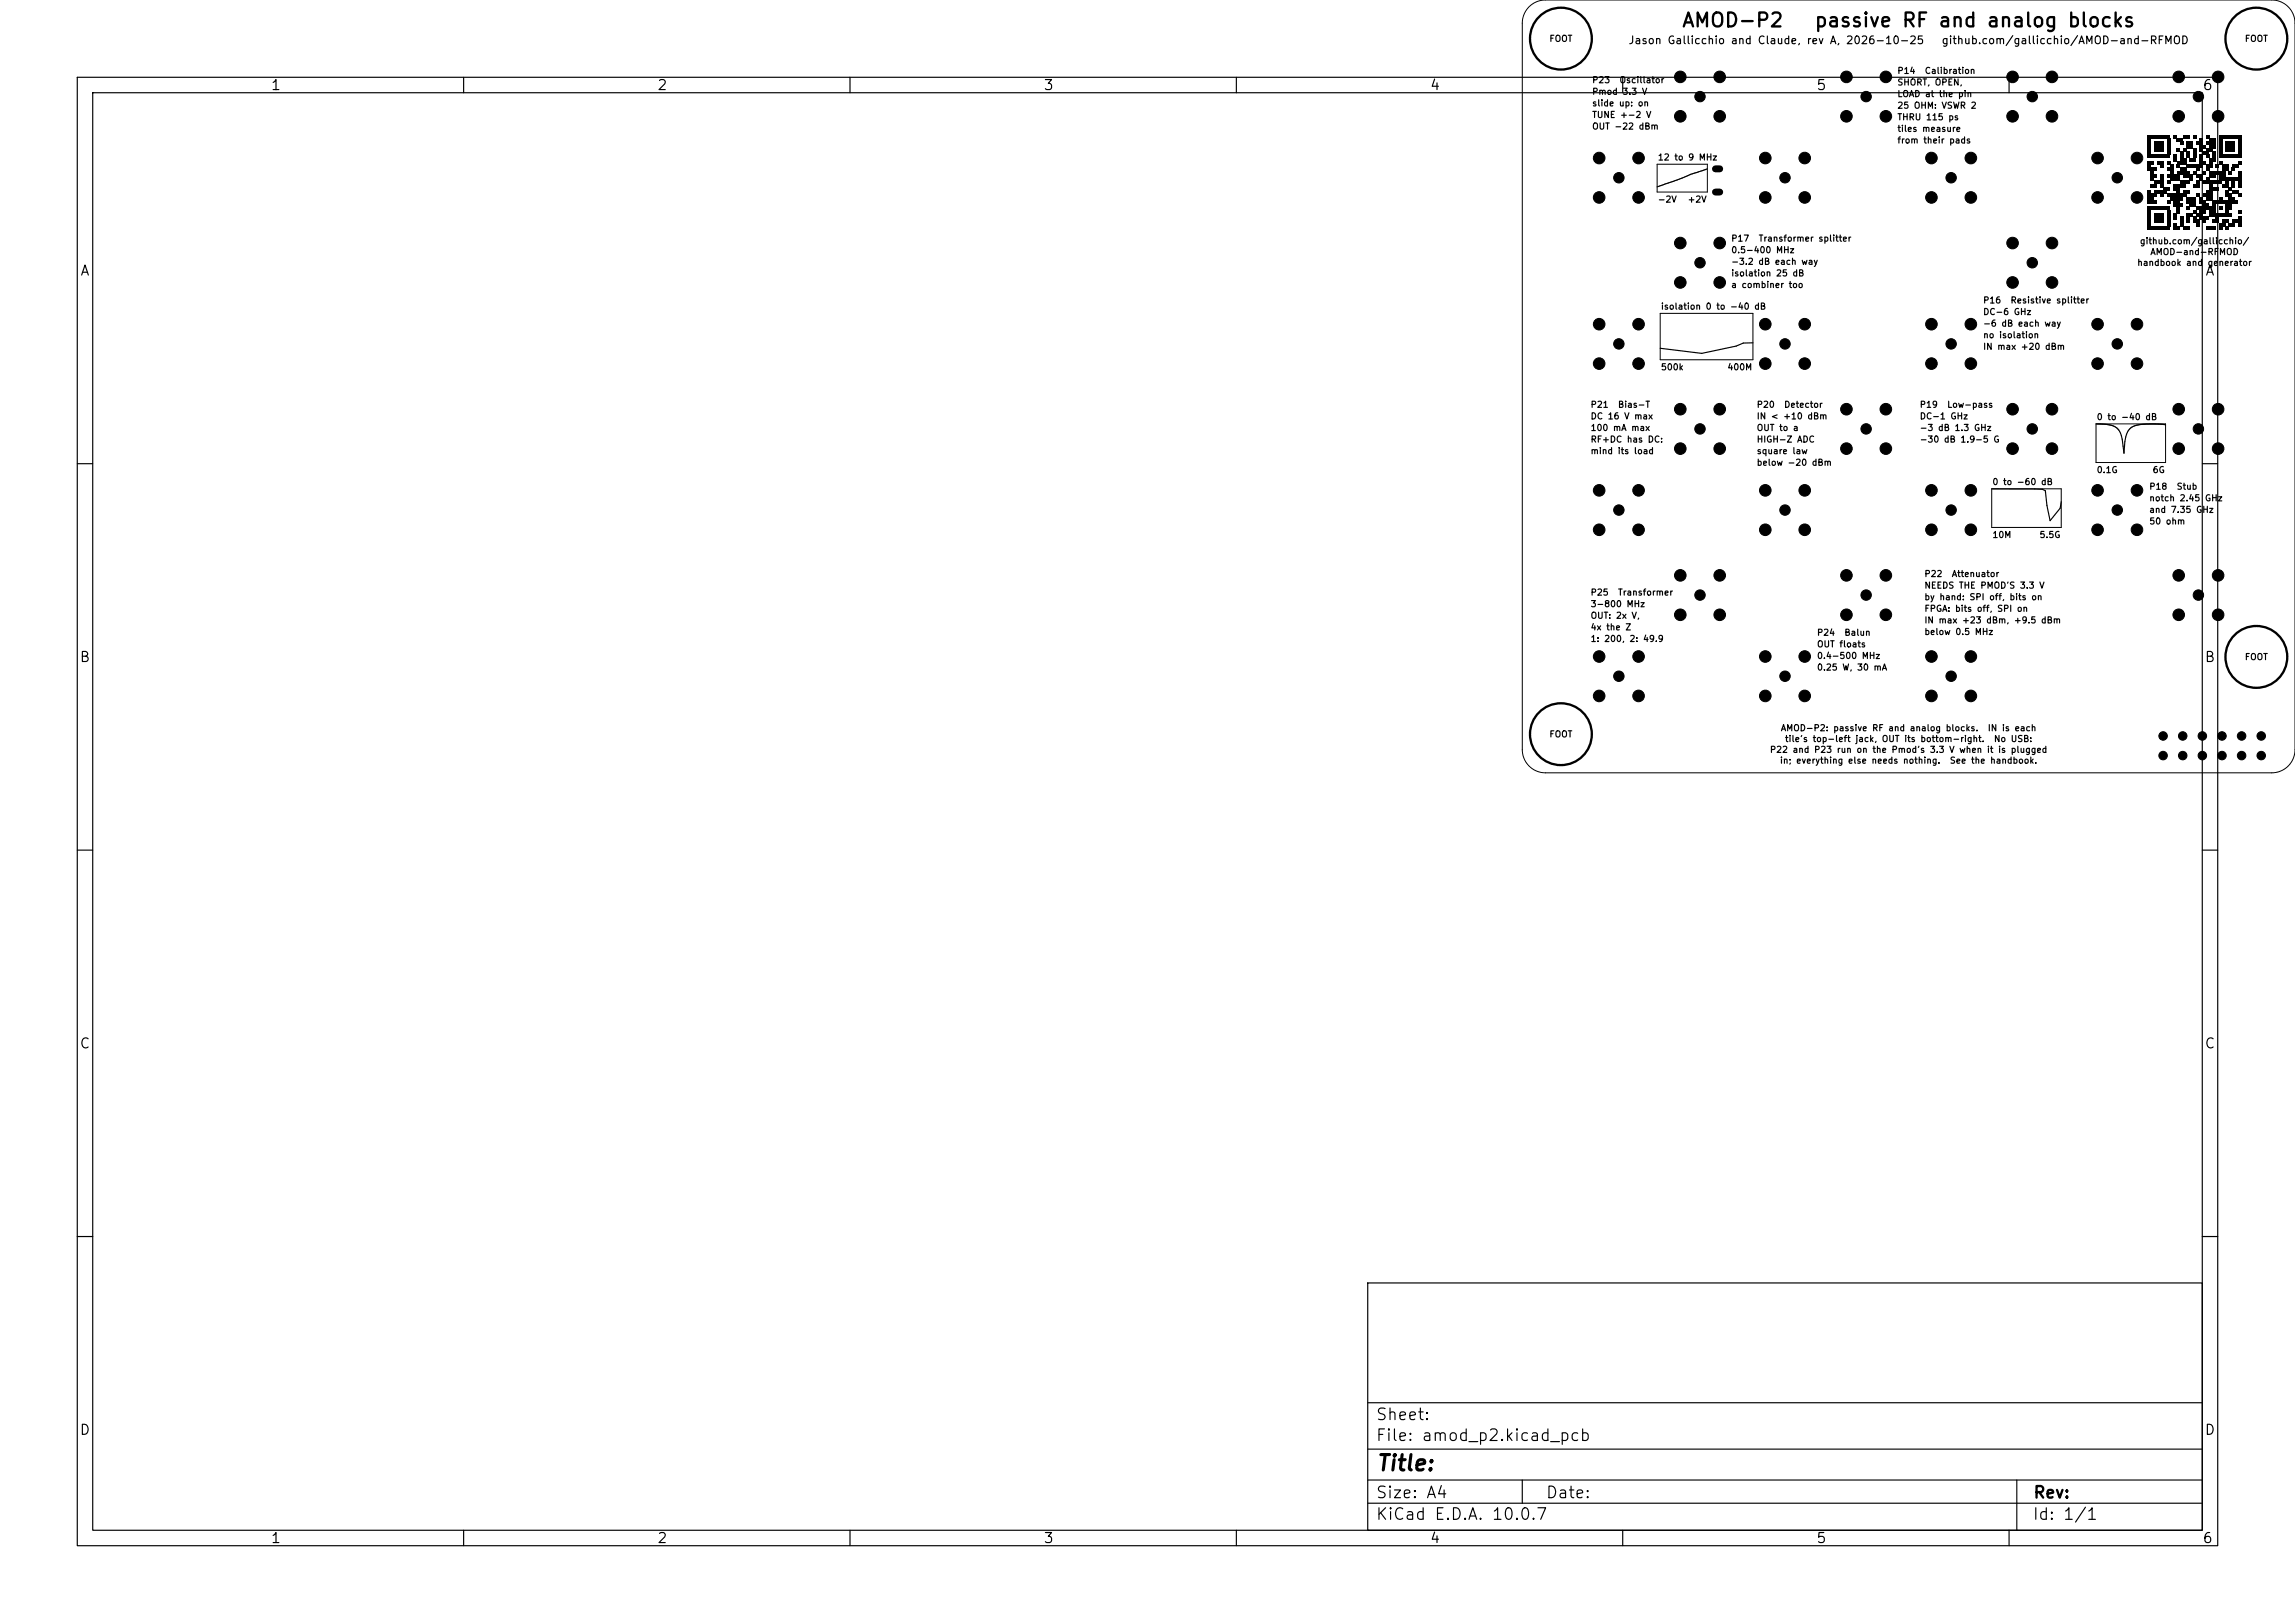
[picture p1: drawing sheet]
<svg xmlns="http://www.w3.org/2000/svg" width="297mm" height="210mm" viewBox="0 0 297 210" stroke-linecap="round" stroke-linejoin="round" font-family="sans-serif">
<defs><g id="words">
<text font-size="2" x="178" y="190.8">Title:</text>
<g font-size="1.8">
<text x="217.6" y="4">AMOD-P2</text>
<text x="234.7" y="4">passive RF and analog blocks</text>
</g>
<g font-size="1.5">
<text x="178" y="184.1">Sheet:</text>
<text x="178" y="186.8">File: amod_p2.kicad_pcb</text>
<text x="178" y="197">KiCad E.D.A. 10.0.7</text>
<text x="178" y="194.2">Size: A4</text>
<text x="200" y="194.2">Date:</text>
<text x="263" y="197">Id: 1/1</text>
<text x="263" y="194.2">Rev:</text>
</g>
<g font-size="1.3">
<text x="35" y="12">1</text>
<text x="85" y="12">2</text>
<text x="135" y="12">3</text>
<text x="185" y="12">4</text>
<text x="235" y="12">5</text>
<text x="285" y="12">6</text>
<text x="10.3" y="36">A</text>
<text x="285.3" y="36">A</text>
<text x="10.2" y="86">B</text>
<text x="285.2" y="86">B</text>
<text x="10.2" y="136">C</text>
<text x="285.2" y="136">C</text>
<text x="10.2" y="186">D</text>
<text x="285.2" y="186">D</text>
<text x="35" y="200">1</text>
<text x="85" y="200">2</text>
<text x="135" y="200">3</text>
<text x="185" y="200">4</text>
<text x="235" y="200">5</text>
<text x="285" y="200">6</text>
</g>
<g font-size="1">
<text x="210.7" y="6">Jason Gallicchio and Claude, rev A, 2026-10-25</text>
<text x="251.2" y="6">github.com/gallicchio/AMOD-and-RFMOD</text>
</g>
<g font-size=".8">
<text x="200.4" y="5.6">FOOT</text>
<text x="290.4" y="5.6">FOOT</text>
<text x="206" y="11">P23</text>
<text x="209.5" y="11">Oscillator</text>
<text x="245.5" y="9.8">P14</text>
<text x="245.5" y="11.3">SHORT, OPEN,</text>
<text x="249" y="9.8">Calibration</text>
<text x="206" y="12.5">Pmod 3.3 V</text>
<text x="206" y="14">slide up: on</text>
<text x="206" y="15.5">TUNE +-2 V</text>
<text x="206" y="17">OUT -22 dBm</text>
<text x="245.5" y="12.8">LOAD at the pin</text>
<text x="245.5" y="14.3">25 OHM: VSWR 2</text>
<text x="245.5" y="15.8">THRU 115 ps</text>
<text x="245.5" y="17.3">tiles measure</text>
<text x="214.5" y="21">12 to 9 MHz</text>
<text x="245.5" y="18.8">from their pads</text>
<text x="214.5" y="26.4">-2V</text>
<text x="218.3" y="26.4">+2V</text>
<text x="224" y="31.5">P17</text>
<text x="224" y="33">0.5-400 MHz</text>
<text x="224" y="34.5">-3.2 dB each way</text>
<text x="224" y="36">isolation 25 dB</text>
<text x="227.5" y="31.5">Transformer splitter</text>
<text x="276.5" y="34.6">handbook and</text>
<text x="276.9" y="31.8">github.com/gallicchio/</text>
<text x="278.2" y="33.2">AMOD-and-RFMOD</text>
<text x="285.6" y="34.6">generator</text>
<text x="214.9" y="40.3">isolation 0 to -40 dB</text>
<text x="224" y="37.5">a combiner too</text>
<text x="256.6" y="39.5">P16</text>
<text x="256.6" y="41">DC-6 GHz</text>
<text x="260.1" y="39.5">Resistive splitter</text>
<text x="256.6" y="42.5">-6 dB each way</text>
<text x="256.6" y="44">no isolation</text>
<text x="256.6" y="45.5">IN max +20 dBm</text>
<text x="205.8" y="53">P21</text>
<text x="209.3" y="53">Bias-T</text>
<text x="214.9" y="48.1">500k</text>
<text x="223.5" y="48.1">400M</text>
<text x="227.3" y="53">P20</text>
<text x="230.8" y="53">Detector</text>
<text x="248.4" y="53">P19</text>
<text x="251.9" y="53">Low-pass</text>
<text x="205.8" y="54.5">DC 16 V max</text>
<text x="205.8" y="56">100 mA max</text>
<text x="205.8" y="57.5">RF+DC has DC:</text>
<text x="205.8" y="59">mind its load</text>
<text x="227.3" y="54.5">IN &lt; +10 dBm</text>
<text x="227.3" y="56">OUT to a</text>
<text x="227.3" y="57.5">HIGH-Z ADC</text>
<text x="227.3" y="59">square law</text>
<text x="248.4" y="54.5">DC-1 GHz</text>
<text x="248.4" y="56">-3 dB 1.3 GHz</text>
<text x="248.4" y="57.5">-30 dB 1.9-5 G</text>
<text x="271.3" y="54.6">0 to -40 dB</text>
<text x="227.3" y="60.5">below -20 dBm</text>
<text x="257.8" y="63">0 to -60 dB</text>
<text x="271.3" y="61.4">0.1G</text>
<text x="278.1" y="63.6">P18</text>
<text x="278.1" y="65.1">notch 2.45</text>
<text x="278.5" y="61.4">6G</text>
<text x="281.6" y="63.6">Stub</text>
<text x="285.3" y="65.1">GHz</text>
<text x="257.8" y="69.8">10M</text>
<text x="263.9" y="69.8">5.5G</text>
<text x="278.1" y="66.6">and 7.35 GHz</text>
<text x="278.1" y="68.1">50 ohm</text>
<text x="205.8" y="77.3">P25</text>
<text x="209.3" y="77.3">Transformer</text>
<text x="249" y="74.9">P22</text>
<text x="249" y="76.4">NEEDS THE PMOD'S 3.3 V</text>
<text x="249" y="77.9">by hand: SPI off, bits on</text>
<text x="252.5" y="74.9">Attenuator</text>
<text x="205.8" y="78.8">3-800 MHz</text>
<text x="205.8" y="80.3">OUT: 2x V,</text>
<text x="205.8" y="81.8">4x the Z</text>
<text x="205.8" y="83.3">1: 200, 2: 49.9</text>
<text x="235.1" y="82.5">P24</text>
<text x="235.1" y="84">OUT floats</text>
<text x="238.6" y="82.5">Balun</text>
<text x="249" y="79.4">FPGA: bits off, SPI on</text>
<text x="249" y="80.9">IN max +23 dBm, +9.5 dBm</text>
<text x="249" y="82.4">below 0.5 MHz</text>
<text x="235.1" y="85.5">0.4-500 MHz</text>
<text x="235.1" y="87">0.25 W, 30 mA</text>
<text x="290.4" y="85.6">FOOT</text>
<text x="200.4" y="95.6">FOOT</text>
<text x="230.4" y="94.8">AMOD-P2: passive RF and analog blocks.</text>
<text x="257.2" y="94.8">IN is each</text>
<text x="229" y="97.6">P22 and P23 run on the Pmod's 3.3 V when it is plugged</text>
<text x="230.3" y="99">in; everything else needs nothing.</text>
<text x="230.9" y="96.2">tile's top-left jack, OUT its bottom-right.</text>
<text x="252.3" y="99">See the handbook.</text>
<text x="258" y="96.2">No USB:</text>
</g>
</g></defs>
<g fill="none" stroke="#000" stroke-width=".15">
<path d="M10 10h277v190h-277zM12 12h273v186h-273zM60 10v2M110 10v2M160 10v2M210 10v2M260 10v2M221 21.9l-2.2 .6-1.6 .7-2.7 1M226.9 44.4h-1.3l-.9 .4-4.5 .9-5.3-.6M271.3 54.9h.6a2.98 2.98 0 0 1 2.3 .7l.1 .2a4.3 4.3 0 0 1 .5 1.9l.1 .9a5.4 5.4 0 0 1 .5-2.9 2.89 2.89 0 0 1 2.4-.8l2.5 .1M10 60h2M257.8 63.3h5.5h1l.4 .2 .2 1.9 .4 2 1.3-1.6 .2-.9"/>
<path d="M285 60h2M10 110h2M285 110h2M10 160h2M177 166h108v32h-108zM285 160h2M60 198v2M110 198v2M160 198v2M177 194.5h108M177 191.5h108M177 187.5h108"/>
<path d="M177 181.5h108M197 191.5v3M210 198v2M260 198v2M261 191.5v6.5"/>
</g>
<g fill="none" stroke="#000" stroke-width=".3">
<circle cx="202" cy="5" r="4"/>
<circle cx="292" cy="5" r="4"/>
<circle cx="202" cy="95" r="4"/>
<circle cx="292" cy="85" r="4"/>
</g>
<g fill="#000">
<path d="M277.9 17.9h.4v.4h-.4zM277.9 18.3h.4v.5h-.4zM277.9 18.8h.4v.4h-.4zM277.9 19.2h.4v.4h-.4zM277.9 19.6h.4v.4h-.4zM278.8 18.3h1.2v.5h-1.2zM278.8 18.8h1.2v.4h-1.2zM278.8 19.2h1.2v.4h-1.2zM277.9 17.5h3v.4h-3zM280.4 17.9h.5v.4h-.5zM280.4 18.3h.5v.5h-.5zM280.4 18.8h.5v.4h-.5z"/>
<path d="M280.4 19.2h.5v.4h-.5zM280.4 19.6h.5v.4h-.5zM281.3 17.5h.4v.4h-.4zM281.7 19.2h.4v.4h-.4zM281.7 17.9h.8v.4h-.8zM282.1 18.3h.4v.5h-.4zM282.1 19.6h.4v.4h-.4zM282.5 19.2h.5v.4h-.5zM282.5 17.5h.9v.4h-.9zM283 19.6h.4v.4h-.4zM283 18.3h.8v.5h-.8zM283 18.8h.8v.4h-.8z"/>
<path d="M283.8 17.5h.4v.4h-.4zM283.8 19.2h.4v.4h-.4zM283.8 19.6h.4v.4h-.4zM284.6 17.9h.5v.4h-.5zM284.2 18.3h.9v.5h-.9zM284.6 19.2h.5v.4h-.5zM284.6 18.8h.9v.4h-.9zM285.5 17.5h.4v.4h-.4zM285.1 19.6h.8v.4h-.8zM285.5 19.2h.8v.4h-.8zM285.9 17.9h.8v.4h-.8zM285.5 18.3h1.2v.5h-1.2z"/>
<path d="M285.9 18.8h.8v.4h-.8zM286.3 19.6h.4v.4h-.4zM287.2 17.9h.4v.4h-.4zM287.2 18.3h.4v.5h-.4zM287.2 18.8h.4v.4h-.4zM287.2 19.2h.4v.4h-.4zM287.2 19.6h.4v.4h-.4zM288 18.3h1.3v.5h-1.3zM288 18.8h1.3v.4h-1.3zM288 19.2h1.3v.4h-1.3zM287.2 17.5h2.9v.4h-2.9zM289.7 17.9h.4v.4h-.4z"/>
<path d="M289.7 18.3h.4v.5h-.4zM289.7 18.8h.4v.4h-.4zM289.7 19.2h.4v.4h-.4zM289.7 19.6h.4v.4h-.4zM277.9 21.3h.4v.4h-.4zM277.9 24.6h.4v.5h-.4zM277.9 27.2h.4v.4h-.4zM277.9 27.6h.4v.4h-.4zM277.9 28h.4v.4h-.4zM277.9 28.4h.4v.5h-.4zM277.9 28.9h.4v.4h-.4zM277.9 20.9h.9v.4h-.9z"/>
<path d="M278.3 22.1h.5v.5h-.5zM278.3 23h.5v.4h-.5zM277.9 25.5h.9v.4h-.9zM277.9 21.7h1.3v.4h-1.3zM278.3 22.6h.9v.4h-.9zM278.3 23.8h.9v.4h-.9zM277.9 25.1h1.3v.4h-1.3zM277.9 25.9h1.3v.4h-1.3zM279.2 20.9h.8v.4h-.8zM279.6 21.3h.4v.4h-.4zM279.6 22.6h.4v.4h-.4zM279.6 23h.4v.4h-.4z"/>
<path d="M278.8 23.4h1.2v.4h-1.2zM279.6 23.8h.4v.4h-.4zM279.6 25.1h.4v.4h-.4zM278.8 27.6h1.2v.4h-1.2zM278.8 28h1.2v.4h-1.2zM278.8 28.4h1.2v.5h-1.2zM278.8 24.6h1.6v.5h-1.6zM277.9 20h3v.5h-3zM280.4 20.9h.5v.4h-.5zM280.4 23.4h.5v.4h-.5zM280 24.2h.9v.4h-.9zM280.4 25.9h.5v.4h-.5z"/>
<path d="M277.9 26.8h3v.4h-3zM280.4 27.2h.5v.4h-.5zM280.4 27.6h.5v.4h-.5zM280.4 28h.5v.4h-.5zM280.4 28.4h.5v.5h-.5zM280.4 28.9h.5v.4h-.5zM277.9 29.3h3v.4h-3zM280.9 21.3h.4v.4h-.4zM280.4 21.7h.9v.4h-.9zM280.9 22.1h.4v.5h-.4zM281.3 20h.4v.5h-.4zM281.3 20.5h.4v.4h-.4z"/>
<path d="M281.3 27.6h.4v.4h-.4zM281.3 28h.4v.4h-.4zM281.3 28.9h.4v.4h-.4zM281.7 21.3h.4v.4h-.4zM280.4 22.6h1.7v.4h-1.7zM280.9 23h1.2v.4h-1.2zM281.3 24.2h.8v.4h-.8zM281.7 24.6h.4v.5h-.4zM281.3 25.9h.8v.4h-.8zM281.7 26.8h.4v.4h-.4zM281.7 27.2h.4v.4h-.4zM281.3 29.3h.8v.4h-.8z"/>
<path d="M282.1 20h.4v.5h-.4zM280.9 25.5h1.6v.4h-1.6zM281.3 26.3h1.2v.5h-1.2zM282.1 28h.4v.4h-.4zM282.1 28.4h.4v.5h-.4zM282.1 28.9h.4v.4h-.4zM282.1 20.5h.9v.4h-.9zM281.7 20.9h1.3v.4h-1.3zM282.1 21.7h.9v.4h-.9zM281.3 23.8h1.7v.4h-1.7zM280.4 25.1h2.6v.4h-2.6zM283 20h.4v.5h-.4z"/>
<path d="M281.7 22.1h1.7v.5h-1.7zM282.1 23.4h1.3v.4h-1.3zM282.5 24.6h.9v.5h-.9zM283 26.8h.4v.4h-.4zM283 28h.4v.4h-.4zM283 28.4h.4v.5h-.4zM282.5 29.3h.9v.4h-.9zM282.5 22.6h1.3v.4h-1.3zM283.4 23h.4v.4h-.4zM283 27.6h.8v.4h-.8zM283.8 20h.4v.5h-.4zM283.4 20.5h.8v.4h-.8z"/>
<path d="M283.8 22.1h.4v.5h-.4zM283 25.5h1.2v.4h-1.2zM283 25.9h1.2v.4h-1.2zM283.4 26.3h.8v.5h-.8zM283.8 27.2h.4v.4h-.4zM283.8 28h.4v.4h-.4zM284.2 21.7h.4v.4h-.4zM284.2 23.4h.4v.4h-.4zM283.8 23.8h.8v.4h-.8zM284.2 25.1h.4v.4h-.4zM283.8 28.4h.8v.5h-.8zM284.2 28.9h.4v.4h-.4z"/>
<path d="M284.6 20h.5v.5h-.5zM284.6 20.5h.5v.4h-.5zM283 21.3h2.1v.4h-2.1zM284.2 22.6h.9v.4h-.9zM284.6 23h.5v.4h-.5zM284.6 25.5h.5v.4h-.5zM284.2 27.6h.9v.4h-.9zM284.6 20.9h.9v.4h-.9zM285.1 22.1h.4v.5h-.4zM284.6 25.9h.9v.4h-.9zM284.6 27.2h.9v.4h-.9zM285.1 28.4h.4v.5h-.4z"/>
<path d="M285.5 20h.4v.5h-.4zM285.5 21.7h.4v.4h-.4zM285.5 23h.4v.4h-.4zM285.1 26.3h.8v.5h-.8zM284.6 28h1.3v.4h-1.3zM285.9 20.9h.4v.4h-.4zM285.5 21.3h.8v.4h-.8zM285.9 23.8h.4v.4h-.4zM285.5 24.6h.8v.5h-.8zM285.1 25.1h1.2v.4h-1.2zM285.5 25.5h.8v.4h-.8zM286.3 20h.4v.5h-.4z"/>
<path d="M285.9 20.5h.8v.4h-.8zM285.9 22.6h.8v.4h-.8zM286.3 26.3h.4v.5h-.4zM284.2 26.8h2.5v.4h-2.5zM285.9 27.2h.8v.4h-.8zM285.5 29.3h1.2v.4h-1.2zM286.7 21.3h.5v.4h-.5zM285.9 24.2h1.3v.4h-1.3zM286.7 28h.5v.4h-.5zM286.3 28.4h.9v.5h-.9zM287.2 20.9h.4v.4h-.4zM285.1 23.4h2.5v.4h-2.5z"/>
<path d="M287.2 25.5h.4v.4h-.4zM287.2 26.8h.4v.4h-.4zM287.2 29.3h.4v.4h-.4zM285.9 22.1h2.1v.5h-2.1zM287.2 22.6h.8v.4h-.8zM287.2 28.9h.8v.4h-.8zM287.6 21.3h.8v.4h-.8zM287.6 21.7h.8v.4h-.8zM288 23.4h.4v.4h-.4zM287.6 23.8h.8v.4h-.8zM288 24.6h.4v.5h-.4zM288 27.2h.4v.4h-.4z"/>
<path d="M287.6 28.4h.8v.5h-.8zM288 29.3h.4v.4h-.4zM288.4 22.1h.4v.5h-.4zM288.4 24.2h.4v.4h-.4zM288 25.1h.8v.4h-.8zM288 26.3h.8v.5h-.8zM288 26.8h.8v.4h-.8zM285.9 27.6h2.9v.4h-2.9zM288.8 21.7h.5v.4h-.5zM288.8 23.4h.5v.4h-.5zM288.8 23.8h.5v.4h-.5zM288.4 25.5h.9v.4h-.9z"/>
<path d="M288.4 28.9h.9v.4h-.9zM288.8 21.3h.9v.4h-.9zM288.8 24.6h.9v.5h-.9zM286.3 25.9h3.4v.4h-3.4zM287.2 20h2.9v.5h-2.9zM289.7 20.9h.4v.4h-.4zM289.7 22.1h.4v.5h-.4zM289.7 22.6h.4v.4h-.4zM287.2 23h2.9v.4h-2.9zM289.7 23.4h.4v.4h-.4zM289.7 23.8h.4v.4h-.4zM289.7 25.1h.4v.4h-.4z"/>
<path d="M289.7 27.2h.4v.4h-.4zM289.7 28h.4v.4h-.4zM288.8 28.4h1.3v.5h-1.3zM289.7 28.9h.4v.4h-.4z"/>
</g>
<path d="M197.9 .9a3 3 0 0 1 2.1-.9h94a3 3 0 0 1 3 3v94a3 3 0 0 1-3 3h-94a3 3 0 0 1-3-3v-94a3 3 0 0 1 .9-2.1zM214.5 21.3h6.5v3.6h-6.5zM214.9 40.6h12v6h-12zM271.3 54.9h9v5h-9zM257.8 63.3h9v5h-9z" fill="none" stroke="#000" stroke-width=".13"/>
<g fill="#000" stroke="#000" stroke-width=".13">
<circle cx="217.5" cy="15" r=".75"/>
<circle cx="217.5" cy="9.9" r=".75"/>
<circle cx="220" cy="12.5" r=".67"/>
<circle cx="222.6" cy="15" r=".75"/>
<circle cx="222.6" cy="9.9" r=".75"/>
<circle cx="239" cy="15" r=".75"/>
<circle cx="239" cy="9.9" r=".75"/>
<circle cx="241.5" cy="12.5" r=".67"/>
<circle cx="244.1" cy="15" r=".75"/>
<circle cx="244.1" cy="9.9" r=".75"/>
<circle cx="260.5" cy="15.1" r=".75"/>
<circle cx="260.5" cy="9.9" r=".75"/>
<circle cx="263" cy="12.5" r=".68"/>
<circle cx="265.6" cy="15" r=".75"/>
<circle cx="265.6" cy="9.9" r=".75"/>
<circle cx="282" cy="15" r=".75"/>
<circle cx="282" cy="9.9" r=".75"/>
<circle cx="284.5" cy="12.5" r=".67"/>
<circle cx="287.1" cy="15" r=".75"/>
<circle cx="287.1" cy="9.9" r=".75"/>
<circle cx="207" cy="25.5" r=".75"/>
<circle cx="207" cy="20.4" r=".75"/>
<circle cx="209.5" cy="23" r=".67"/>
<circle cx="212.1" cy="25.5" r=".75"/>
<circle cx="212.1" cy="20.4" r=".75"/>
<circle cx="217.5" cy="36.5" r=".75"/>
<circle cx="217.5" cy="31.4" r=".75"/>
<circle cx="220" cy="34" r=".67"/>
<circle cx="222.6" cy="36.5" r=".75"/>
<circle cx="222.6" cy="31.4" r=".75"/>
<circle cx="228.5" cy="25.5" r=".75"/>
<circle cx="228.5" cy="20.4" r=".75"/>
<circle cx="231" cy="23" r=".67"/>
<circle cx="233.6" cy="25.5" r=".75"/>
<circle cx="233.6" cy="20.4" r=".75"/>
<circle cx="250" cy="25.5" r=".75"/>
<circle cx="250" cy="20.4" r=".75"/>
<circle cx="252.5" cy="23" r=".67"/>
<circle cx="255.1" cy="25.6" r=".75"/>
<circle cx="255.1" cy="20.5" r=".75"/>
<circle cx="260.5" cy="36.6" r=".75"/>
<circle cx="260.5" cy="31.5" r=".75"/>
<circle cx="263" cy="34" r=".68"/>
<circle cx="265.6" cy="36.5" r=".75"/>
<circle cx="265.6" cy="31.4" r=".75"/>
<circle cx="271.5" cy="25.5" r=".75"/>
<circle cx="271.5" cy="20.4" r=".75"/>
<circle cx="274" cy="23" r=".68"/>
<circle cx="276.6" cy="25.5" r=".75"/>
<circle cx="276.6" cy="20.4" r=".75"/>
<circle cx="207" cy="41.9" r=".75"/>
<circle cx="207" cy="47" r=".75"/>
<circle cx="209.5" cy="44.5" r=".67"/>
<circle cx="212.1" cy="41.9" r=".75"/>
<circle cx="212.1" cy="47" r=".75"/>
<circle cx="217.5" cy="58" r=".75"/>
<circle cx="217.5" cy="52.9" r=".75"/>
<circle cx="220" cy="55.5" r=".67"/>
<circle cx="222.6" cy="58" r=".75"/>
<circle cx="222.6" cy="52.9" r=".75"/>
<circle cx="228.5" cy="41.9" r=".75"/>
<circle cx="228.5" cy="47" r=".75"/>
<circle cx="231" cy="44.5" r=".67"/>
<circle cx="233.6" cy="41.9" r=".75"/>
<circle cx="233.6" cy="47" r=".75"/>
<circle cx="239" cy="58" r=".75"/>
<circle cx="239" cy="52.9" r=".75"/>
<circle cx="241.5" cy="55.5" r=".67"/>
<circle cx="244.1" cy="58" r=".75"/>
<circle cx="244.1" cy="52.9" r=".75"/>
<circle cx="250" cy="41.9" r=".75"/>
<circle cx="250" cy="47" r=".75"/>
<circle cx="252.5" cy="44.5" r=".67"/>
<circle cx="255.1" cy="42" r=".75"/>
<circle cx="255.1" cy="47.1" r=".75"/>
<circle cx="260.5" cy="58.1" r=".75"/>
<circle cx="260.5" cy="53" r=".75"/>
<circle cx="263" cy="55.5" r=".68"/>
<circle cx="265.6" cy="58" r=".75"/>
<circle cx="265.6" cy="52.9" r=".75"/>
<circle cx="271.5" cy="41.9" r=".75"/>
<circle cx="271.5" cy="47" r=".75"/>
<circle cx="274" cy="44.5" r=".68"/>
<circle cx="276.6" cy="41.9" r=".75"/>
<circle cx="276.6" cy="47" r=".75"/>
<circle cx="282" cy="58" r=".75"/>
<circle cx="282" cy="52.9" r=".75"/>
<circle cx="284.5" cy="55.5" r=".67"/>
<circle cx="287.1" cy="58.1" r=".75"/>
<circle cx="287.1" cy="52.9" r=".75"/>
<circle cx="207" cy="63.4" r=".75"/>
<circle cx="207" cy="68.5" r=".75"/>
<circle cx="209.5" cy="66" r=".67"/>
<circle cx="212.1" cy="63.4" r=".75"/>
<circle cx="212.1" cy="68.5" r=".75"/>
<circle cx="217.5" cy="79.5" r=".75"/>
<circle cx="217.5" cy="74.4" r=".75"/>
<circle cx="220" cy="77" r=".67"/>
<circle cx="222.6" cy="79.5" r=".75"/>
<circle cx="222.6" cy="74.4" r=".75"/>
<circle cx="228.5" cy="63.4" r=".75"/>
<circle cx="228.5" cy="68.5" r=".75"/>
<circle cx="231" cy="66" r=".67"/>
<circle cx="233.6" cy="63.4" r=".75"/>
<circle cx="233.6" cy="68.5" r=".75"/>
<circle cx="239" cy="79.5" r=".75"/>
<circle cx="239" cy="74.4" r=".75"/>
<circle cx="241.5" cy="77" r=".67"/>
<circle cx="244.1" cy="79.5" r=".75"/>
<circle cx="244.1" cy="74.4" r=".75"/>
<circle cx="250" cy="63.4" r=".75"/>
<circle cx="250" cy="68.5" r=".75"/>
<circle cx="252.5" cy="66" r=".67"/>
<circle cx="255.1" cy="63.4" r=".75"/>
<circle cx="255.1" cy="68.6" r=".75"/>
<circle cx="271.5" cy="63.4" r=".75"/>
<circle cx="271.5" cy="68.5" r=".75"/>
<circle cx="274" cy="66" r=".68"/>
<circle cx="276.6" cy="63.4" r=".75"/>
<circle cx="276.6" cy="68.5" r=".75"/>
<circle cx="282" cy="79.5" r=".75"/>
<circle cx="282" cy="74.4" r=".75"/>
<circle cx="284.5" cy="77" r=".67"/>
<circle cx="287.1" cy="79.5" r=".75"/>
<circle cx="287.1" cy="74.4" r=".75"/>
<circle cx="207" cy="90" r=".75"/>
<circle cx="207" cy="84.9" r=".75"/>
<circle cx="209.5" cy="87.5" r=".67"/>
<circle cx="212.1" cy="90" r=".75"/>
<circle cx="212.1" cy="84.9" r=".75"/>
<circle cx="228.5" cy="90" r=".75"/>
<circle cx="228.5" cy="84.9" r=".75"/>
<circle cx="231" cy="87.5" r=".67"/>
<circle cx="233.6" cy="90" r=".75"/>
<circle cx="233.6" cy="84.9" r=".75"/>
<circle cx="250" cy="90" r=".75"/>
<circle cx="250" cy="84.9" r=".75"/>
<circle cx="252.5" cy="87.5" r=".67"/>
<circle cx="255.1" cy="90.1" r=".75"/>
<circle cx="255.1" cy="85" r=".75"/>
<circle cx="279.9" cy="95.2" r=".55"/>
<circle cx="279.9" cy="97.8" r=".55"/>
<circle cx="282.5" cy="95.2" r=".55"/>
<circle cx="282.5" cy="97.8" r=".55"/>
<circle cx="285" cy="95.2" r=".55"/>
<circle cx="285" cy="97.8" r=".55"/>
<circle cx="287.6" cy="97.8" r=".55"/>
<circle cx="287.6" cy="95.2" r=".55"/>
<circle cx="290.1" cy="97.8" r=".55"/>
<circle cx="290.1" cy="95.2" r=".55"/>
<circle cx="292.6" cy="97.8" r=".55"/>
<circle cx="292.6" cy="95.2" r=".55"/>
</g>
<path d="M222 21.9h.6M222 24.9h.6" fill="none" stroke="#000" stroke-width=".9"/>
<use href="#words"/>
</svg>
